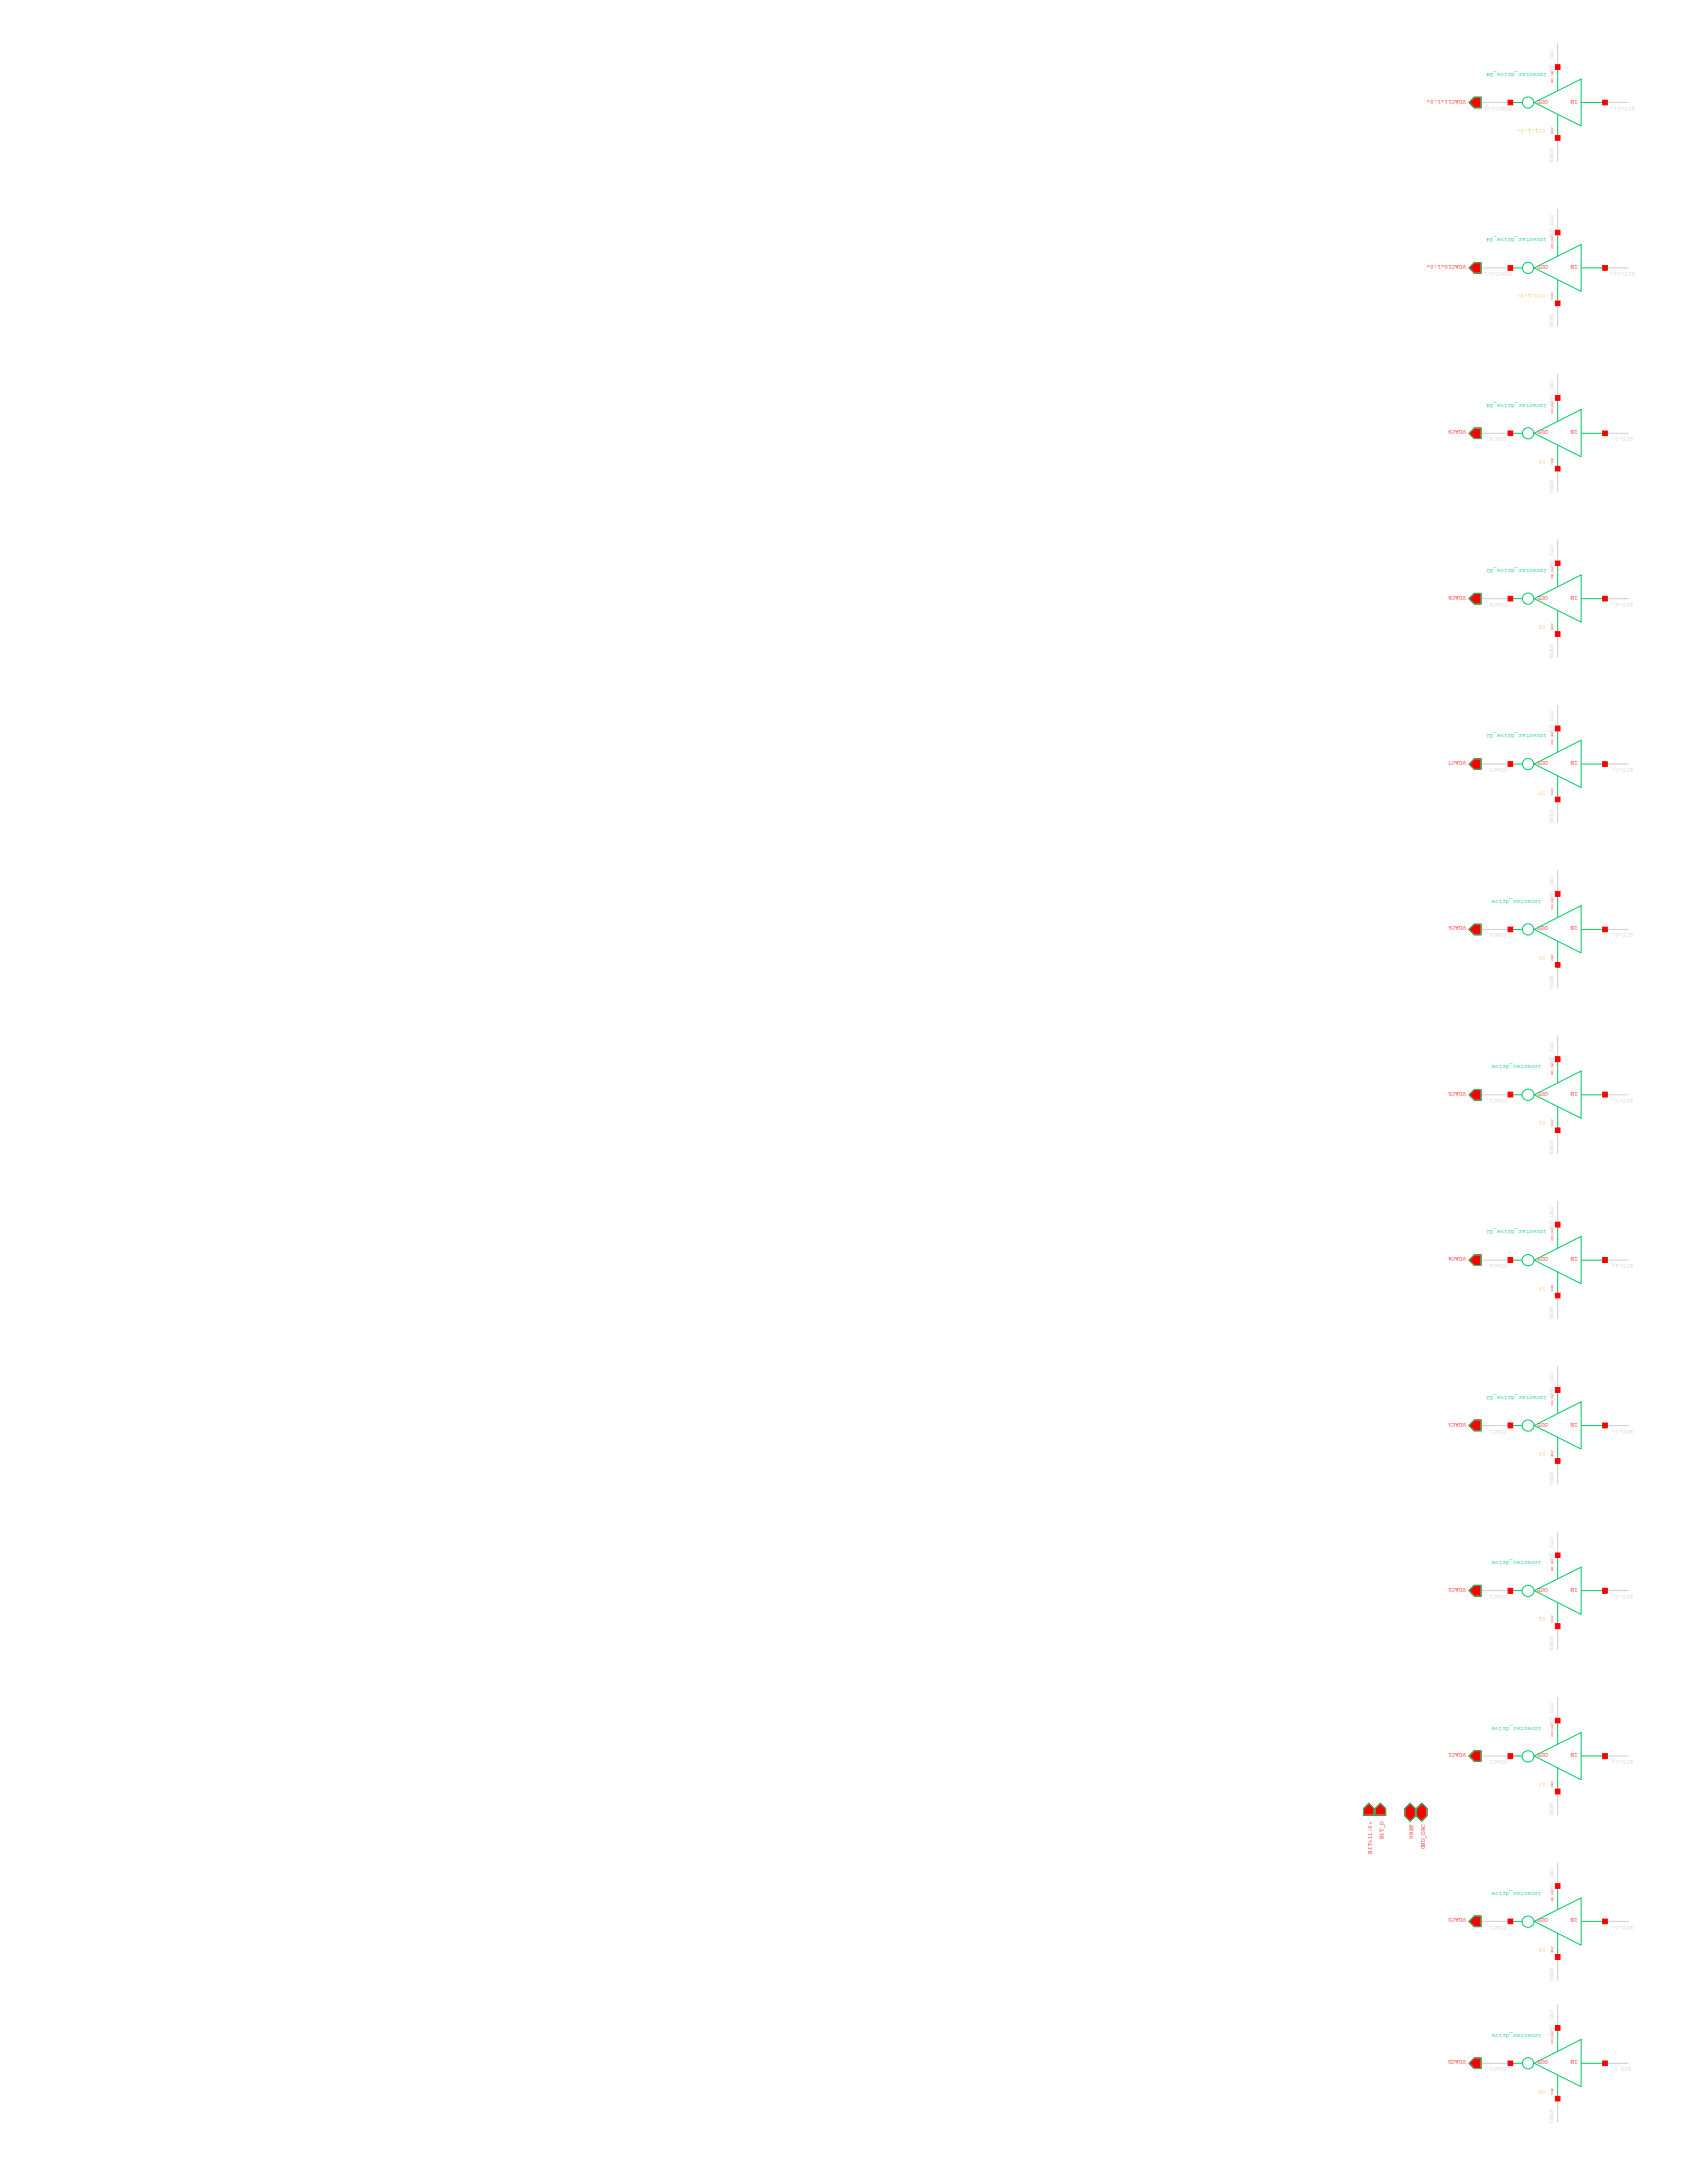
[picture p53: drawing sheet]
<svg xmlns="http://www.w3.org/2000/svg" width="216mm" height="279mm" viewBox="0 0 216 279" stroke-linecap="round" stroke-linejoin="round" font-family="sans-serif">
<defs><g id="words">
<g font-size=".8" fill="#0c6">
<text x="198" y="9.4" transform="rotate(-180 198 9.4)">inverter_drive_X4</text>
<text x="198" y="30.5" transform="rotate(-180 198 30.5)">inverter_drive_X4</text>
<text x="198" y="51.7" transform="rotate(-180 198 51.7)">inverter_drive_X4</text>
<text x="198" y="72.8" transform="rotate(-180 198 72.8)">inverter_drive_X2</text>
<text x="198" y="94" transform="rotate(-180 198 94)">inverter_drive_X2</text>
<text x="197.3" y="115.1" transform="rotate(-180 197.3 115.1)">inverter_drive</text>
<text x="197.3" y="136.3" transform="rotate(-180 197.3 136.3)">inverter_drive</text>
<text x="198" y="157.5" transform="rotate(-180 198 157.5)">inverter_drive_X2</text>
<text x="198" y="178.6" transform="rotate(-180 198 178.6)">inverter_drive_X2</text>
<text x="197.3" y="199.8" transform="rotate(-180 197.3 199.8)">inverter_drive</text>
<text x="197.3" y="221" transform="rotate(-180 197.3 221)">inverter_drive</text>
<text x="197.3" y="242.1" transform="rotate(-180 197.3 242.1)">inverter_drive</text>
<text x="197.3" y="260.3" transform="rotate(-180 197.3 260.3)">inverter_drive</text>
</g>
<g font-size=".8" fill="#ccccd9">
<text x="198.8" y="9.4" transform="rotate(-90 198.8 9.4)">GND_DAC</text>
<text x="193.6" y="13.6" transform="rotate(-180 193.6 13.6)">VDAC11&lt;1:0&gt;</text>
<text x="193.6" y="34.8" transform="rotate(-180 193.6 34.8)">VDAC10&lt;1:0&gt;</text>
<text x="198.8" y="30.6" transform="rotate(-90 198.8 30.6)">GND_DAC</text>
<text x="198.8" y="51.8" transform="rotate(-90 198.8 51.8)">GND_DAC</text>
<text x="192.9" y="77.1" transform="rotate(-180 192.9 77.1)">VDAC8</text>
<text x="198.8" y="72.9" transform="rotate(-90 198.8 72.9)">GND_DAC</text>
<text x="198.8" y="94.1" transform="rotate(-90 198.8 94.1)">GND_DAC</text>
<text x="192.9" y="119.5" transform="rotate(-180 192.9 119.5)">VDAC6</text>
<text x="198.8" y="115.3" transform="rotate(-90 198.8 115.3)">GND_DAC</text>
<text x="198.8" y="136.4" transform="rotate(-90 198.8 136.4)">GND_DAC</text>
<text x="192.9" y="140.6" transform="rotate(-180 192.9 140.6)">VDAC5</text>
<text x="198.8" y="157.6" transform="rotate(-90 198.8 157.6)">GND_DAC</text>
<text x="198.8" y="178.8" transform="rotate(-90 198.8 178.8)">GND_DAC</text>
<text x="192.9" y="183" transform="rotate(-180 192.9 183)">VDAC3</text>
<text x="198.8" y="199.9" transform="rotate(-90 198.8 199.9)">GND_DAC</text>
<text x="192.9" y="204.1" transform="rotate(-180 192.9 204.1)">VDAC2</text>
<text x="198.8" y="221.1" transform="rotate(-90 198.8 221.1)">GND_DAC</text>
<text x="198.8" y="242.2" transform="rotate(-90 198.8 242.2)">GND_DAC</text>
<text x="192.9" y="246.5" transform="rotate(-180 192.9 246.5)">VDAC0</text>
<text x="198.8" y="260.4" transform="rotate(-90 198.8 260.4)">GND_DAC</text>
</g>
<g font-size=".8" fill="#f00">
<text x="187.6" y="12.7" transform="rotate(-180 187.6 12.7)">VDAC11&lt;1:0&gt;</text>
<text x="198.1" y="12.7" transform="rotate(-180 198.1 12.7)">OUT</text>
<text x="201.9" y="12.7" transform="rotate(-180 201.9 12.7)">IN</text>
<text x="187.6" y="33.9" transform="rotate(-180 187.6 33.9)">VDAC10&lt;1:0&gt;</text>
<text x="198.1" y="33.9" transform="rotate(-180 198.1 33.9)">OUT</text>
<text x="201.9" y="33.9" transform="rotate(-180 201.9 33.9)">IN</text>
<text x="187.6" y="55.1" transform="rotate(-180 187.6 55.1)">VDAC9</text>
<text x="198.1" y="55.1" transform="rotate(-180 198.1 55.1)">OUT</text>
<text x="201.9" y="55.1" transform="rotate(-180 201.9 55.1)">IN</text>
<text x="187.6" y="76.2" transform="rotate(-180 187.6 76.2)">VDAC8</text>
<text x="198.1" y="76.2" transform="rotate(-180 198.1 76.2)">OUT</text>
<text x="201.9" y="76.2" transform="rotate(-180 201.9 76.2)">IN</text>
<text x="187.6" y="97.4" transform="rotate(-180 187.6 97.4)">VDAC7</text>
<text x="198.1" y="97.4" transform="rotate(-180 198.1 97.4)">OUT</text>
<text x="201.9" y="97.4" transform="rotate(-180 201.9 97.4)">IN</text>
<text x="187.6" y="118.6" transform="rotate(-180 187.6 118.6)">VDAC6</text>
<text x="198.1" y="118.6" transform="rotate(-180 198.1 118.6)">OUT</text>
<text x="201.9" y="118.6" transform="rotate(-180 201.9 118.6)">IN</text>
<text x="187.6" y="139.7" transform="rotate(-180 187.6 139.7)">VDAC5</text>
<text x="198.1" y="139.7" transform="rotate(-180 198.1 139.7)">OUT</text>
<text x="201.9" y="139.7" transform="rotate(-180 201.9 139.7)">IN</text>
<text x="187.6" y="160.9" transform="rotate(-180 187.6 160.9)">VDAC4</text>
<text x="198.1" y="160.9" transform="rotate(-180 198.1 160.9)">OUT</text>
<text x="201.9" y="160.9" transform="rotate(-180 201.9 160.9)">IN</text>
<text x="187.6" y="182.1" transform="rotate(-180 187.6 182.1)">VDAC3</text>
<text x="198.1" y="182.1" transform="rotate(-180 198.1 182.1)">OUT</text>
<text x="201.9" y="182.1" transform="rotate(-180 201.9 182.1)">IN</text>
<text x="187.6" y="203.2" transform="rotate(-180 187.6 203.2)">VDAC2</text>
<text x="198.1" y="203.2" transform="rotate(-180 198.1 203.2)">OUT</text>
<text x="201.9" y="203.2" transform="rotate(-180 201.9 203.2)">IN</text>
<text x="187.6" y="224.4" transform="rotate(-180 187.6 224.4)">VDAC1</text>
<text x="198.1" y="224.4" transform="rotate(-180 198.1 224.4)">OUT</text>
<text x="201.9" y="224.4" transform="rotate(-180 201.9 224.4)">IN</text>
<text x="175.6" y="237.2" transform="rotate(-90 175.6 237.2)">BIT&lt;11:0&gt;</text>
<text x="177" y="235.4" transform="rotate(-90 177 235.4)">BIT_D</text>
<text x="180.8" y="235.3" transform="rotate(-90 180.8 235.3)">VREF</text>
<text x="182.3" y="236.7" transform="rotate(-90 182.3 236.7)">GND_DAC</text>
<text x="187.6" y="245.5" transform="rotate(-180 187.6 245.5)">VDAC0</text>
<text x="198.1" y="245.5" transform="rotate(-180 198.1 245.5)">OUT</text>
<text x="201.9" y="245.5" transform="rotate(-180 201.9 245.5)">IN</text>
<text x="187.6" y="263.7" transform="rotate(-180 187.6 263.7)">VDACD</text>
<text x="198.1" y="263.7" transform="rotate(-180 198.1 263.7)">OUT</text>
<text x="201.9" y="263.7" transform="rotate(-180 201.9 263.7)">IN</text>
</g>
<g font-size=".8" fill="#d9cc00">
<text x="197.8" y="16.5" transform="rotate(-180 197.8 16.5)">I11&lt;1:0&gt;</text>
<text x="197.8" y="37.7" transform="rotate(-180 197.8 37.7)">I10&lt;1:0&gt;</text>
<text x="197.8" y="58.8" transform="rotate(-180 197.8 58.8)">I9</text>
<text x="197.8" y="80" transform="rotate(-180 197.8 80)">I8</text>
<text x="197.8" y="101.2" transform="rotate(-180 197.8 101.2)">I7</text>
<text x="197.8" y="122.3" transform="rotate(-180 197.8 122.3)">I6</text>
<text x="197.8" y="143.5" transform="rotate(-180 197.8 143.5)">I5</text>
<text x="197.8" y="164.7" transform="rotate(-180 197.8 164.7)">I4</text>
<text x="197.8" y="185.8" transform="rotate(-180 197.8 185.8)">I3</text>
<text x="197.8" y="207" transform="rotate(-180 197.8 207)">I2</text>
<text x="197.8" y="228.2" transform="rotate(-180 197.8 228.2)">I1</text>
<text x="197.8" y="249.3" transform="rotate(-180 197.8 249.3)">I0</text>
<text x="197.8" y="267.5" transform="rotate(-180 197.8 267.5)">ID</text>
</g>
<g font-size=".4" fill="#f00">
<text x="198.8" y="10.7" transform="rotate(-90 198.8 10.7)">GND_DAC</text>
<text x="198.8" y="17.2" transform="rotate(-90 198.8 17.2)">VREF</text>
<text x="198.8" y="31.8" transform="rotate(-90 198.8 31.8)">GND_DAC</text>
<text x="198.8" y="38.4" transform="rotate(-90 198.8 38.4)">VREF</text>
<text x="198.8" y="53" transform="rotate(-90 198.8 53)">GND_DAC</text>
<text x="198.8" y="59.5" transform="rotate(-90 198.8 59.5)">VREF</text>
<text x="198.8" y="74.1" transform="rotate(-90 198.8 74.1)">GND_DAC</text>
<text x="198.8" y="80.7" transform="rotate(-90 198.8 80.7)">VREF</text>
<text x="198.8" y="95.3" transform="rotate(-90 198.8 95.3)">GND_DAC</text>
<text x="198.8" y="101.9" transform="rotate(-90 198.8 101.9)">VREF</text>
<text x="198.8" y="116.5" transform="rotate(-90 198.8 116.5)">GND_DAC</text>
<text x="198.8" y="123" transform="rotate(-90 198.8 123)">VREF</text>
<text x="198.8" y="137.6" transform="rotate(-90 198.8 137.6)">GND_DAC</text>
<text x="198.8" y="144.2" transform="rotate(-90 198.8 144.2)">VREF</text>
<text x="198.8" y="158.8" transform="rotate(-90 198.8 158.8)">GND_DAC</text>
<text x="198.8" y="165.4" transform="rotate(-90 198.8 165.4)">VREF</text>
<text x="198.8" y="180" transform="rotate(-90 198.8 180)">GND_DAC</text>
<text x="198.8" y="186.5" transform="rotate(-90 198.8 186.5)">VREF</text>
<text x="198.8" y="201.1" transform="rotate(-90 198.8 201.1)">GND_DAC</text>
<text x="198.8" y="207.7" transform="rotate(-90 198.8 207.7)">VREF</text>
<text x="198.8" y="222.3" transform="rotate(-90 198.8 222.3)">GND_DAC</text>
<text x="198.8" y="228.9" transform="rotate(-90 198.8 228.9)">VREF</text>
<text x="198.8" y="243.5" transform="rotate(-90 198.8 243.5)">GND_DAC</text>
<text x="198.8" y="250" transform="rotate(-90 198.8 250)">VREF</text>
<text x="198.8" y="261.6" transform="rotate(-90 198.8 261.6)">GND_DAC</text>
<text x="198.8" y="268.1" transform="rotate(-90 198.8 268.1)">VREF</text>
</g>
</g></defs>
<g fill="none" stroke="#0c6" stroke-width=".13">
<path d="M193.3 13.1h1.5M196.3 13.1l6.1-3v6zM199.3 8.6v3M199.3 14.6v3.1M202.4 13.1h3M193.3 34.3h1.5M196.3 34.3l6.1-3v6zM199.3 29.8v3M199.3 35.8v3M202.4 34.3h3M193.3 55.5h1.5M196.3 55.5l6.1-3.1v6.1z"/>
<path d="M199.3 50.9v3M199.3 57v3M202.4 55.5h3M193.3 76.6h1.5M196.3 76.6l6.1-3v6zM199.3 72.1v3M199.3 78.1v3.1M202.4 76.6h3M193.3 97.8h1.5M196.3 97.8l6.1-3.1v6.1zM199.3 93.3v3M199.3 99.3v3"/>
<path d="M202.4 97.8h3M193.3 119h1.5M196.3 119l6.1-3.1v6.1zM199.3 114.4v3M202.4 119h3M199.3 135.6v3M199.3 120.4v3.1M193.3 140.1h1.5M196.3 140.1l6.1-3v6zM199.3 156.7v3.1M199.3 141.6v3.1M202.4 140.1h3"/>
<path d="M193.3 161.3h1.5M196.3 161.3l6.1-3.1v6.1zM199.3 177.9v3M199.3 162.8v3M202.4 161.3h3M193.3 182.5h1.5M196.3 182.5l6.1-3.1v6.1zM199.3 199.1v3M199.3 183.9v3.1M202.4 182.5h3M193.3 203.6h1.5M196.3 203.6l6.1-3v6z"/>
<path d="M199.3 205.1v3.1M202.4 203.6h3M193.3 224.7h1.5M196.3 224.7l6.1-3v6.1zM199.3 220.2v3.1M199.3 226.3v3M202.4 224.7h3M193.3 245.9h1.5M196.3 245.9l6.1-3v6.1zM199.3 259.5v3.1M199.3 241.4v3M199.3 247.4v3"/>
<path d="M202.4 245.9h3M193.3 264.1h1.5M196.3 264.1l6.1-3.1v6.1zM199.3 265.6v3M202.4 264.1h3"/>
<circle cx="195.6" cy="13.1" r=".72"/>
<circle cx="195.6" cy="34.3" r=".72"/>
<circle cx="195.6" cy="55.5" r=".72"/>
<circle cx="195.6" cy="76.6" r=".72"/>
<circle cx="195.6" cy="97.8" r=".72"/>
<circle cx="195.6" cy="119" r=".72"/>
<circle cx="195.5" cy="140.1" r=".74"/>
<circle cx="195.5" cy="161.3" r=".74"/>
<circle cx="195.5" cy="182.5" r=".74"/>
<circle cx="195.5" cy="203.6" r=".74"/>
<circle cx="195.5" cy="224.8" r=".74"/>
<circle cx="195.5" cy="246" r=".74"/>
<circle cx="195.6" cy="264.1" r=".72"/>
</g>
<g fill="none" stroke="#ccccd9" stroke-width=".13">
<path d="M188.8 13.1h4.5M199.3 17.7v3M199.3 5.5v3.1M205.4 13.1h3M188.8 34.3h4.5M199.3 38.8v3M199.3 26.7v3.1M205.4 34.3h3M189.5 55.5h3.8M199.3 60v3M199.3 47.9v3M205.4 55.5h3"/>
<path d="M189.5 76.6h3.8M199.3 69v3.1M205.4 76.6h3M189.5 97.8h3.8M199.3 81.2v3M199.3 90.2v3.1M205.4 97.8h3M189.5 119h3.8M199.3 102.3v3M199.3 111.4v3M205.4 119h3M199.3 123.5v3"/>
<path d="M199.3 132.5v3.1M189.5 140.1h3.8M199.3 144.7v3M199.3 153.7v3M205.4 140.1h3M189.5 161.3h3.8M199.3 165.8v3M199.3 174.9v3M205.4 161.3h3M189.5 182.5h3.8M199.3 187v3M199.3 196v3.1"/>
<path d="M205.4 182.5h3M189.5 203.6h3.8M199.3 208.2v3M199.3 217.2v3M205.4 203.6h3M189.5 224.7h3.8M199.3 229.3v3M199.3 238.4v3M205.4 224.7h3M189.5 245.9h3.8M199.3 250.4v3.1M199.3 256.5v3"/>
<path d="M205.4 245.9h3M189.5 264.1h3.8M199.3 268.6v3M205.4 264.1h3"/>
</g>
<g fill="#f00" stroke="#f00" stroke-width=".13">
<path d="M188 264.1l.7-.7h.8v1.4h-.8z"/>
<path d="M205.1 263.8h.6v.6h-.6z"/>
<path d="M199.1 259.2h.5v.6h-.5z"/>
<path d="M199.1 268.3h.5v.6h-.5z"/>
<path d="M193 263.8h.6v.6h-.6z"/>
<path d="M188 245.9l.7-.7h.8v1.4h-.8z"/>
<path d="M205.1 245.6h.6v.6h-.6z"/>
<path d="M199.1 241.1h.5v.6h-.5z"/>
<path d="M199.1 250.1h.5v.7h-.5z"/>
<path d="M193 245.6h.6v.6h-.6z"/>
<path d="M181.9 230.8l.7 .7v.9l-.7 .7-.6-.7v-.9z"/>
<path d="M180.5 230.8l.6 .7v.9l-.6 .7-.7-.7v-.9z"/>
<path d="M176.7 230.8l.6 .7v.8h-1.3v-.8z"/>
</g>
<path d="M175.2 230.8l.7 .7v.8h-1.4v-.8z" fill="#f00"/>
<path d="M175.2 230.8l.7 .7v.8h-1.4v-.8z" fill="none" stroke="#f00" stroke-width=".13"/>
<g fill="#f00" stroke="#f00" stroke-width=".13">
<path d="M188 224.7l.7-.6h.8v1.3h-.8z"/>
<path d="M205.1 224.5h.6v.6h-.6z"/>
<path d="M199.1 219.9h.5v.6h-.5z"/>
<path d="M199.1 229h.5v.6h-.5z"/>
<path d="M193 224.5h.6v.6h-.6z"/>
<path d="M188 203.6l.7-.7h.8v1.4h-.8z"/>
<path d="M205.1 203.3h.6v.6h-.6z"/>
<path d="M199.1 198.8h.5v.5h-.5z"/>
<path d="M199.1 207.8h.5v.6h-.5z"/>
<path d="M193 203.3h.6v.6h-.6z"/>
<path d="M188.7 181.7h.8v1.4h-.8l-.7-.6z"/>
<path d="M205.1 182.1h.6v.7h-.6z"/>
<path d="M199.1 177.6h.5v.6h-.5z"/>
<path d="M199.1 186.7h.5v.6h-.5z"/>
<path d="M193 182.1h.6v.7h-.6z"/>
<path d="M188 161.3l.7-.7h.8v1.4h-.8z"/>
<path d="M205.1 161h.6v.6h-.6z"/>
<path d="M199.1 156.4h.5v.7h-.5z"/>
<path d="M199.1 165.5h.5v.6h-.5z"/>
<path d="M193 161h.6v.6h-.6z"/>
<path d="M188 140.1l.7-.7h.8v1.4h-.8z"/>
<path d="M205.1 139.8h.6v.6h-.6z"/>
<path d="M199.1 135.3h.5v.6h-.5z"/>
<path d="M199.1 144.4h.5v.5h-.5z"/>
<path d="M193 139.8h.6v.6h-.6z"/>
<path d="M188 119l.7-.7h.8v1.3h-.8z"/>
<path d="M205.1 118.7h.6v.6h-.6z"/>
<path d="M199.1 114.1h.5v.6h-.5z"/>
<path d="M199.1 123.2h.5v.6h-.5z"/>
<path d="M193 118.7h.6v.6h-.6z"/>
<path d="M188 97.8l.7-.7h.8v1.4h-.8z"/>
<path d="M205.1 97.5h.6v.6h-.6z"/>
<path d="M199.1 92.9h.5v.7h-.5z"/>
<path d="M199.1 102h.5v.6h-.5z"/>
<path d="M193 97.5h.6v.6h-.6z"/>
<path d="M188 76.6l.7-.7h.8v1.4h-.8z"/>
<path d="M205.1 76.3h.6v.6h-.6z"/>
<path d="M199.1 71.8h.5v.6h-.5z"/>
<path d="M199.1 80.9h.5v.5h-.5z"/>
<path d="M193 76.3h.6v.6h-.6z"/>
<path d="M188 55.5l.7-.7h.8v1.3h-.8z"/>
<path d="M205.1 55.2h.6v.6h-.6z"/>
<path d="M199.1 50.6h.5v.6h-.5z"/>
<path d="M199.1 59.7h.5v.6h-.5z"/>
<path d="M193 55.2h.6v.6h-.6z"/>
<path d="M188 34.3l.7-.7h.8v1.4h-.8z"/>
<path d="M205.1 34h.6v.6h-.6z"/>
<path d="M199.1 29.5h.5v.6h-.5z"/>
<path d="M199.1 38.5h.5v.6h-.5z"/>
<path d="M193 34h.6v.6h-.6z"/>
<path d="M188 13.1l.7-.7h.8v1.4h-.8z"/>
<path d="M205.1 12.8h.6v.6h-.6z"/>
<path d="M199.1 8.3h.5v.6h-.5z"/>
<path d="M199.1 17.4h.5v.5h-.5z"/>
<path d="M193 12.8h.6v.6h-.6z"/>
</g>
<g fill="none" stroke="#0c6" stroke-width=".13">
<path d="M188 13.1l.7-.7h.8v1.4h-.8zM188 34.3l.7-.7h.8v1.4h-.8zM188 55.5l.7-.7h.8v1.3h-.8zM188 76.6l.7-.7h.8v1.4h-.8zM188 97.8l.7-.7h.8v1.4h-.8zM188 119l.7-.7h.8v1.3h-.8zM188 140.1l.7-.7h.8v1.4h-.8zM188 161.3l.7-.7h.8v1.4h-.8zM188.7 181.7h.8v1.4h-.8l-.7-.6zM188 203.6l.7-.7h.8v1.4h-.8zM175.2 230.8l.7 .7v.8h-1.4v-.8zM176.7 230.8l.6 .7v.8h-1.3v-.8z"/>
<path d="M179.8 231.5l.7-.7 .6 .7v.9l-.6 .7-.7-.7zM181.3 231.5l.6-.7 .7 .7v.9l-.7 .7-.6-.7zM188 224.7l.7-.6h.8v1.3h-.8zM188 245.9l.7-.7h.8v1.4h-.8zM188 264.1l.7-.7h.8v1.4h-.8z"/>
</g>
<use href="#words"/>
</svg>
